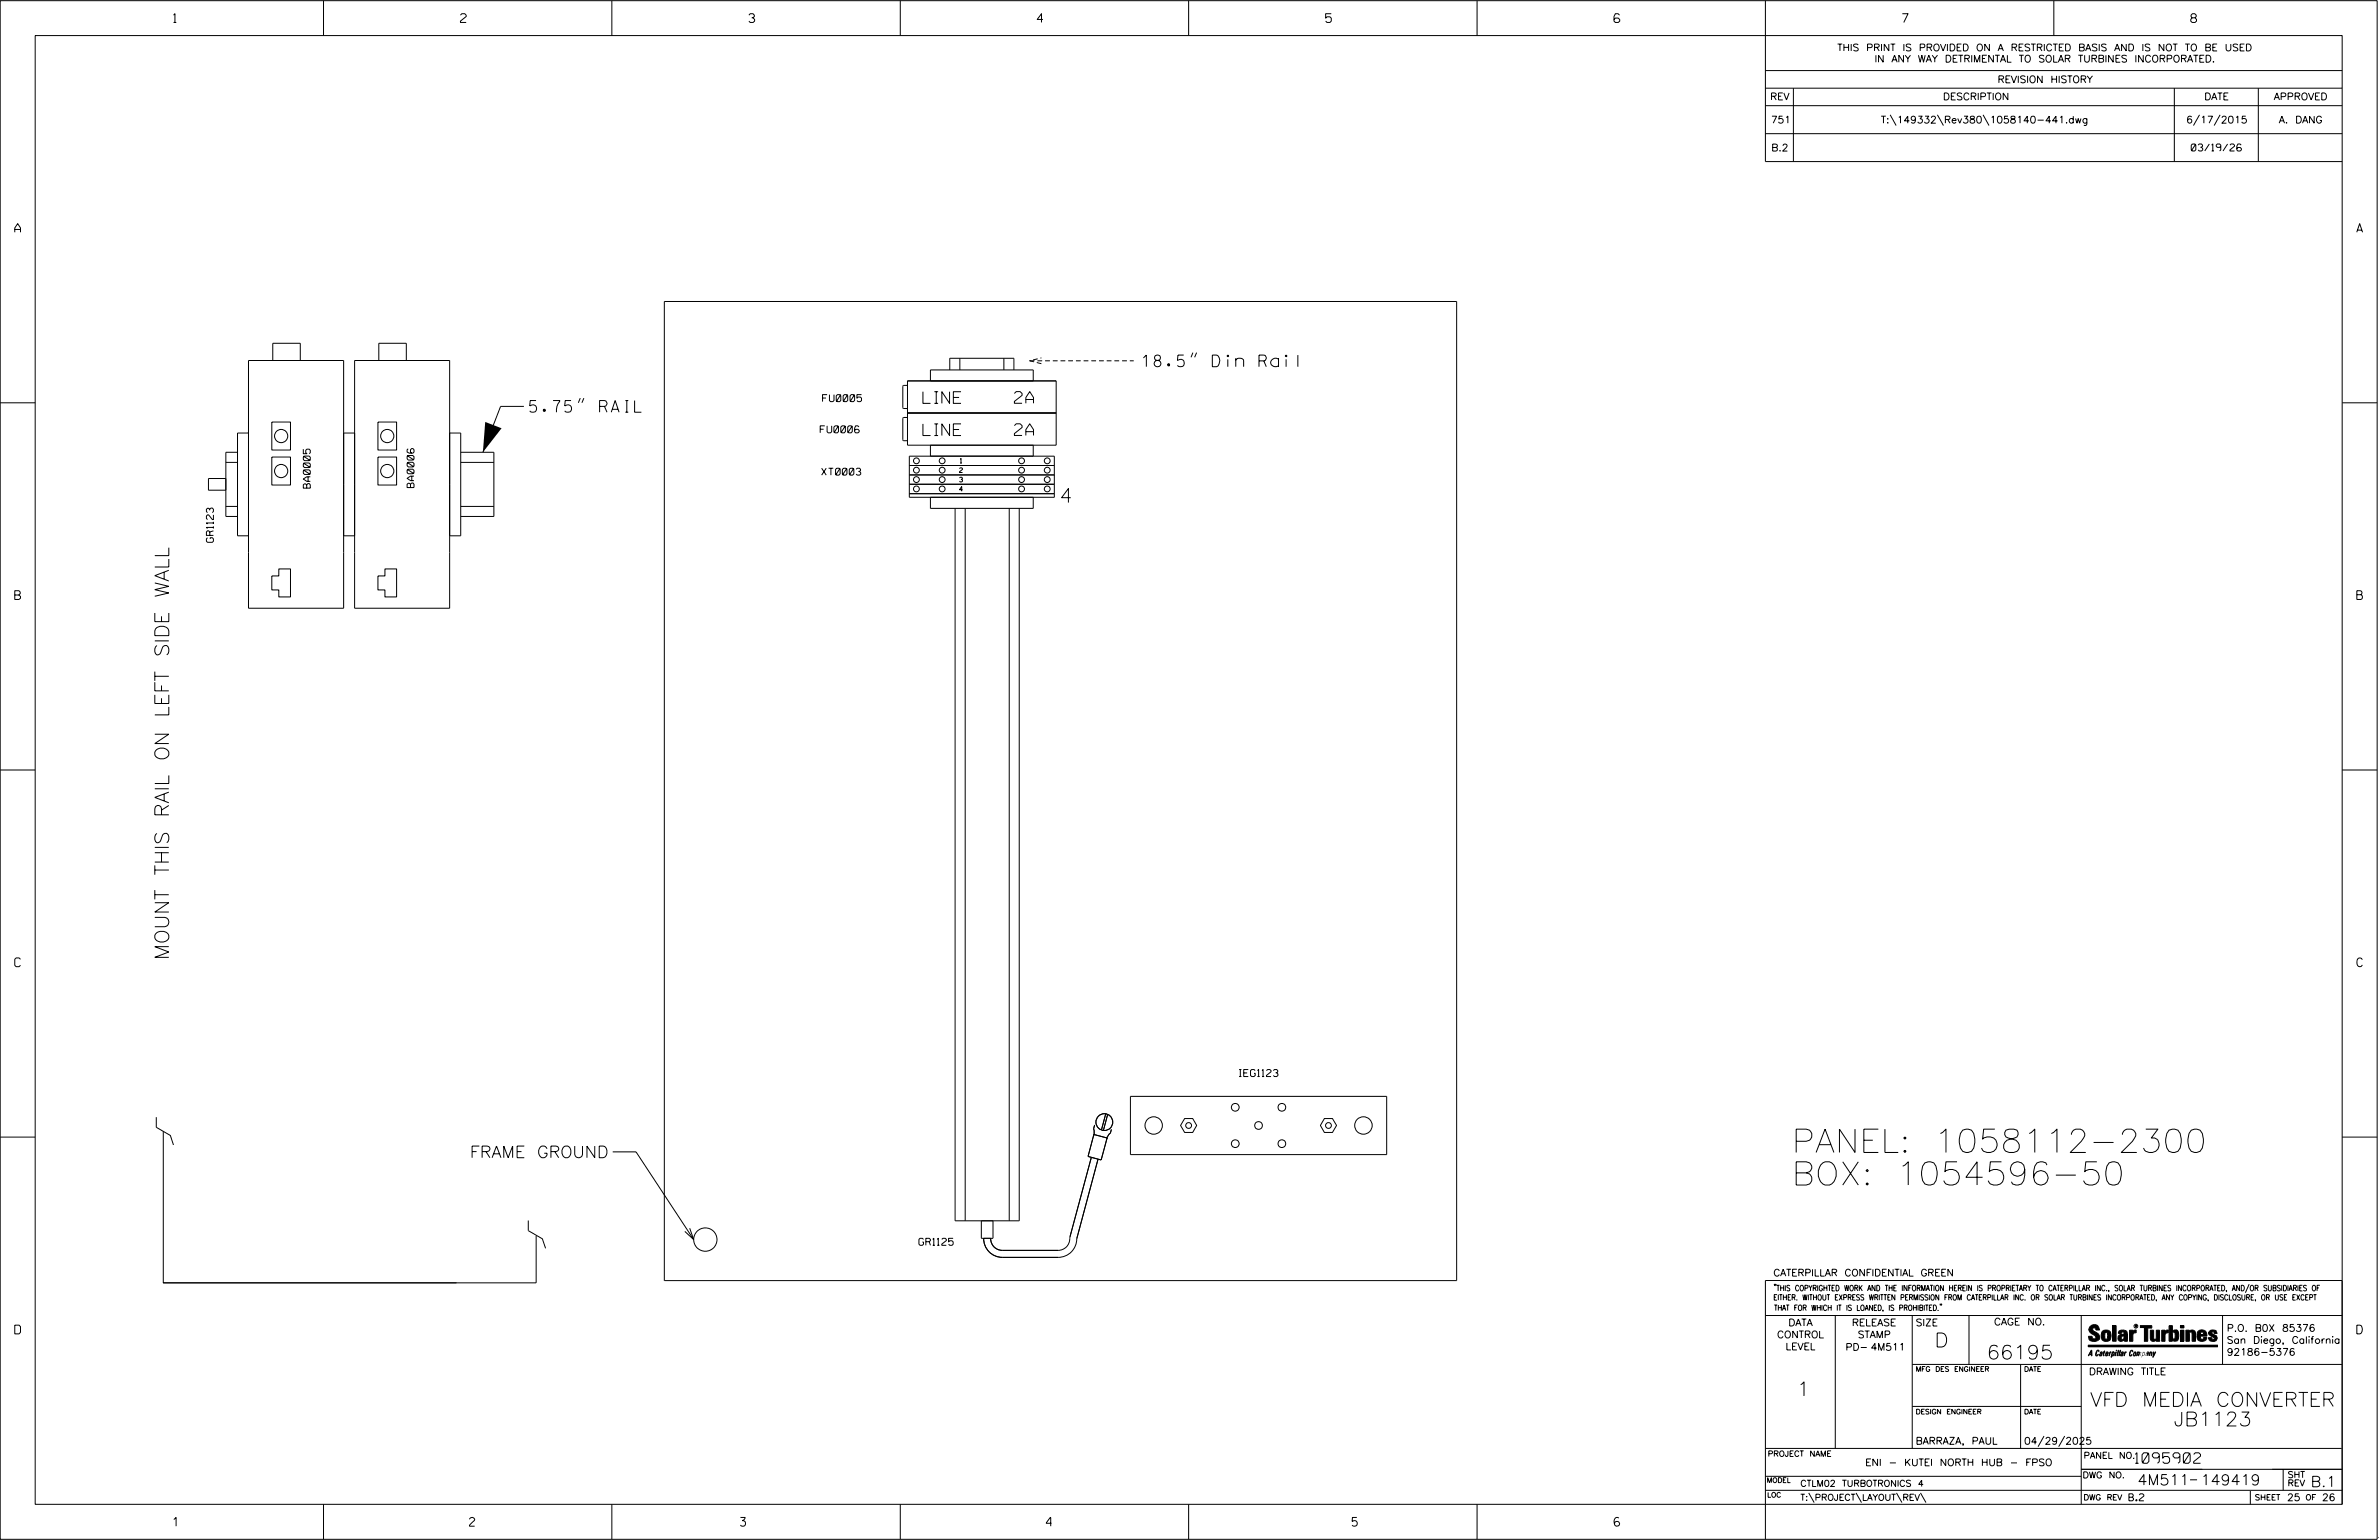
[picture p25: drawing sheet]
<svg xmlns="http://www.w3.org/2000/svg" width="864mm" height="559mm" viewBox="0 0 864 559" stroke-linecap="round" stroke-linejoin="round" font-family="sans-serif">
<defs><g id="words">
<g font-size="8.5">
<text x="650.4" y="418.2">PANEL: 1058112-2300</text>
<text x="650.4" y="430">BOX: 1054596-50</text>
</g>
<g font-size="5.1">
<text x="385.4" y="182.4">4</text>
<text x="61.3" y="348.3" transform="rotate(-90 61.3 348.3)">MOUNT THIS RAIL ON LEFT SIDE WALL</text>
<text x="702.3" y="488.8">D</text>
<text x="721.2" y="493.2">66195</text>
<text x="652.2" y="506.5">1</text>
<text x="758.8" y="510.3">VFD MEDIA CONVERTER</text>
<text x="789.1" y="517.4">JB1123</text>
</g>
<g font-size="4.2">
<text x="414.7" y="133.1">18.5&quot; Din Rail</text>
<text x="192.3" y="149.6">5.75&quot; RAIL</text>
<text x="335" y="146.4">LINE</text>
<text x="368.2" y="146.3">2A</text>
<text x="335" y="158">LINE</text>
<text x="368.2" y="158">2A</text>
<text x="170.6" y="420.1">FRAME GROUND</text>
</g>
<g font-size="3.8">
<text x="775.1" y="531">1095902</text>
<text x="775.9" y="538.9">4M511</text>
<text x="798.8" y="538.9">149419</text>
<text x="838.8" y="539.5">B.1</text>
</g>
<g font-size="3.2">
<text x="63" y="8.2">1</text>
<text x="167.2" y="8.2">2</text>
<text x="271.8" y="8.2">3</text>
<text x="376.5" y="8.2">4</text>
<text x="481.2" y="8.2">5</text>
<text x="690.6" y="8.2">7</text>
<text x="795.3" y="8.2">8</text>
<text x="5.4" y="84.3">A</text>
<text x="855.5" y="84.3">A</text>
<text x="5.4" y="217.5">B</text>
<text x="855.6" y="217.5">B</text>
<text x="5.4" y="350.8">C</text>
<text x="855.6" y="350.8">C</text>
<text x="5.4" y="484">D</text>
<text x="855.6" y="484">D</text>
<text x="62.8" y="553.8">1</text>
<text x="170.4" y="553.8">2</text>
<text x="268.8" y="553.8">3</text>
<text x="379.8" y="553.8">4</text>
<text x="490.8" y="553.8">5</text>
<text x="585.9" y="553.8">6</text>
</g>
<g font-size="2.5">
<text x="666.9" y="18.5">THIS PRINT IS PROVIDED ON A RESTRICTED BASIS AND IS NOT TO BE USED</text>
<text x="680.5" y="22.6">IN ANY WAY DETRIMENTAL TO SOLAR TURBINES INCORPORATED.</text>
<text x="725.1" y="30">REVISION HISTORY</text>
<text x="642.6" y="36.3">REV</text>
<text x="705.3" y="36.3">DESCRIPTION</text>
<text x="800.2" y="36.3">DATE</text>
<text x="825.4" y="36.3">APPROVED</text>
<text x="642.9" y="44.7">751</text>
<text x="682.8" y="44.7">T:\149332\Rev380\1058140-441.dwg</text>
<text x="793.6" y="44.7">6/17/2015</text>
<text x="827.3" y="44.7">A. DANG</text>
<text x="643" y="54.8">B.2</text>
<text x="795.4" y="54.8">03/19/26</text>
<text x="298.6" y="145.7">FU0005</text>
<text x="297.7" y="157.1">FU0006</text>
<text x="298.3" y="172.4">XT0003</text>
<text x="112.6" y="177.1" transform="rotate(-90 112.6 177.1)">BA0005</text>
<text x="150.3" y="176.9" transform="rotate(-90 150.3 176.9)">BA0006</text>
<text x="77.5" y="196.8" transform="rotate(-90 77.5 196.8)">GR1123</text>
<text x="449.8" y="390.6">IEG1123</text>
<text x="333.6" y="451.9">GR1125</text>
<text x="643.8" y="463">CATERPILLAR CONFIDENTIAL GREEN</text>
<text x="645.1" y="485.5">CONTROL</text>
<text x="649.2" y="481.1">DATA</text>
<text x="672.3" y="481.1">RELEASE</text>
<text x="674.4" y="485.5">STAMP</text>
<text x="695.4" y="481.1">SIZE</text>
<text x="723.8" y="480.8">CAGE NO.</text>
<text x="808.4" y="483.1">P.O. B0X 85376</text>
<text x="648.2" y="489.8">LEVEL</text>
<text x="669.9" y="490">PD- 4M511</text>
<text x="808.4" y="487.5">San Diego, California</text>
<text x="808.4" y="491.8">92186-5376</text>
<text x="758.3" y="498.9">DRAWING TITLE</text>
<text x="695.4" y="524.1">BARRAZA, PAUL</text>
<text x="734.8" y="524.1">04/29/2025</text>
<text x="677.1" y="531.9">ENI - KUTEI NORTH HUB - FPSO</text>
<text x="772.8" y="544.6">B.2</text>
<text x="830.2" y="544.6">25</text>
<text x="842.9" y="544.6">26</text>
</g>
<g font-size="2.3">
<text x="756.4" y="529.2">PANEL NO.</text>
<text x="653.5" y="539.4">CTLM02 TURBOTRONICS 4</text>
<text x="756" y="536.3">DWG NO.</text>
<text x="830.4" y="539.3">REV</text>
<text x="830.4" y="536.2">SHT</text>
<text x="653.5" y="544.5">T:\PROJECT\LAYOUT\REV\</text>
</g>
<g font-size="2">
<text x="643.8" y="468.4">&quot;THIS COPYRIGHTED WORK AND THE INFORMATION HEREIN IS PROPRIETARY TO CATERPILLAR INC., SOLAR TURBINES INCORPORATED, AND/OR SUBSIDIARIES OF</text>
<text x="643.8" y="471.8">EITHER. WITHOUT EXPRESS WRITTEN PERMISSION FROM CATERPILLAR INC. OR SOLAR TURBINES INCORPORATED, ANY COPYING, DISCLOSURE, OR USE EXCEPT</text>
<text x="644" y="475.6">THAT FOR WHICH IT IS LOANED, IS PROHIBITED.&quot;</text>
<text x="641.7" y="528.5">PROJECT NAME</text>
<text x="756.3" y="544.3">DWG REV</text>
<text x="818.5" y="544.3">SHEET</text>
<text x="836.9" y="544.3">OF</text>
</g>
<g font-size="1.8">
<text x="695.4" y="497.6">MFG DES ENGINEER</text>
<text x="734.8" y="497.6">DATE</text>
<text x="695.4" y="513.1">DESIGN ENGINEER</text>
<text x="734.8" y="513.1">DATE</text>
<text x="641.3" y="538">MODEL</text>
<text x="641.5" y="543.3">LOC</text>
</g>
<g font-size="1.7">
<text x="348.3" y="171.5">2</text>
<text x="348.6" y="168.1">1</text>
<text x="348.3" y="174.9">3</text>
<text x="348.3" y="178.3">4</text>
</g>
<text font-size=".9" x="775.1" y="481.7">R</text>
</g></defs>
<g fill="none" stroke="#000" stroke-width=".36">
<path d="M.1 .2h862.8v558.4h-862.8zM12.8 12.9h837.4v533h-837.4zM117.4 .2v12.7M222.1 .2v12.7M326.8 .2v12.7M431.5 .2v12.7M536.2 .2v12.7M587.9 5.5l-.5-.5h-1l-.5 1v1.7l.5 .4h1l.6-.4v-.6l-.6-.5h-1l-.5 .5M640.9 .2v58.4h209.3M745.6 .2v12.7M640.9 25.6h209.3M640.9 32h209.3"/>
<path d="M640.9 38.3h209.3M651 32v26.6M789.3 32v26.6M819.8 32v26.6M640.9 48.5h209.3M686.2 41.7l2.1 3.8M703.3 41.7l2.2 3.8M719.9 41.7l2.1 3.8M798.4 41.7l-2.1 3.8M805.9 41.7l-2.1 3.8M99 130.8v-6.2h10v6.2M137.5 130.8v-6.2h10v6.2"/>
<path d="M329.4 139.8h-1.3l-.4 .4v7.7l.4 .3h1.3M329.4 138.2h54v23.3h-54zM344.8 134.2v-4.2h23.3v4.2M348.4 130v4.2M364.4 130v4.2M375.1 138.2v-4h-37.4v4M433 128l-.6 1.6M434.4 128l-.7 1.6M.1 146.2h12.7M98.7 153.1h6.7v10.2h-6.7zM137.2 153.1h6.8v10.2h-6.8zM190.2 147.5h-8.5l-6.4 16.6"/>
<path d="M210.6 144.5l-.7 1.7M211.9 144.5l-.7 1.7M329.4 151.5h-1.3l-.4 .3v7.8l.4 .3h1.3M329.4 149.9h54M850.2 146.2h12.7M82 167.8h4.2M82 173.6h-6.3v4.3h6.3M86.2 164.1h-4.2v23.3h4.2M90.2 175.8v-45h34.5v45M98.7 165.8h6.7v10.2h-6.7zM128.7 175.8v-45h34.5v45M137.2 165.8h6.8v10.2h-6.8z"/>
<path d="M167.3 164.1h12v23.3h-12M167.3 167.8h12M330.1 165.5h52.6v14.9h-52.6zM330.1 172.3h52.6M330.1 168.9h52.6M330.1 175.7h52.6M330.1 179.1h52.6M337.7 161.5v4M375.1 161.5v4M82 183.8h4.2M90.2 194.4h-4v-37.3h4v63.6h34.5v-63.6h4v63.6h34.5v-63.6h4.1v37.3h-4.1M124.7 194.4h4"/>
<path d="M167.3 183.8h12M346.7 184.5v258.5h23.3v-258.5M350.4 184.5v258.5M366.4 184.5v258.5M375.1 180.4v4.1h-37.4v-4.1M101.2 206.4h4.2v10.2h-4.2v-2.5h-2.5v-5.1h2.5zM139.7 206.4h4.3v10.2h-4.3v-2.5h-2.5v-5.1h2.5zM.1 279.4h12.7M850.2 279.4h12.7M410.4 397.8h93v21.2h-93zM.1 412.6h12.7M56.7 405.4v3.6l5.1 3 1.2 3.5"/>
<path d="M59.3 410.5v55h106.4M222.4 418h8.5l20.9 31.8M396.2 419.9l-7.8 28.9a4.4 4.4 0 0 1-4.3 4.9h-20.2a4.2 4.2 0 0 1-4.3-4.4M397.1 411.7l4.8 1.2-2.2 8-4.7-1.3zM397.4 408.2l-.4 1.4 .2 .9-.2 1.5M401.4 404.2l-1.6 5.8M402.1 404.4l-1.6 5.8M403.4 409.8l-.3 1.4-.7 .7-.6 1.3M430 405.9h3l1.4 2.5-1.4 2.5h-3l-1.4-2.5zM480.8 405.9h2.9l1.5 2.5-1.5 2.5h-2.9l-1.5-2.5zM850.2 412.6h12.7M398.6 420.6l-7.7 28.9a6.7 6.7 0 0 1-6.8 6.7h-20.2a6.8 6.8 0 0 1-6.8-6.9"/>
<path d="M191.8 442.9v3.6l5.1 3 1.1 3.5M194.6 448.4v17.1h-135.3M250.4 445.7l1.4 4.1-3.2-3M356.2 443v6.3h4.3v-6.3M241.2 464.7h287.6v-355.3h-287.6v355.3M640.9 477.3h209.3M644.2 466.1l-.1 .4M644.7 466.1l-.2 .4M666.2 477.3v48.3M694.2 477.3v48.3M704.4 473.3l-.1 .4M704.8 473.3l-.1 .4"/>
<path d="M714.8 477.3v17.8M755.5 477.3v68.6M806.8 477.3v17.8M816.5 466l-1.4 3.1M850.2 464.6h-209.3v94M850.2 464.8v81.1M694.2 495.1h156M733.5 495.1v30.5M758.6 481.4a2.02 2.02 0 0 1 3.1-.1l.5 1.3h-1.3l-.2-.6-.4-.2-.6 .1-.1 .4 .4 .7a2.46 2.46 0 0 1 2.2 2.9 2.83 2.83 0 0 1-3.8 .3l-.3-1.3h1.3l.2 .7 .6 .3 .5-.2 .2-.5-.4-.6-1.9-1.2-.4-.9zM759.2 491.3h-.7l.7-1.2v1.9h.2l-.1-2.1-1.3 2.1 .5-.5h.7M761.3 490l.3-.2 .4 .3-.1 .3-.3-.4-.4 .3-.3 1.6h.4l.4-.5-.3 .6-.4 .1-.3-.4zM762.6 490.6l.5-.1-.1 1.4h-.9a.74 .74 0 0 1 .9-.8l-.3 .7-.5 .1 .2-.5 .6-.2v-.5l-.7 .2z"/>
<path d="M763 483.2a2.17 2.17 0 0 1 3.1 0l.3 1.4-.3 1.5a2.17 2.17 0 0 1-3.1 0l-.3-1.5zM763.6 490.5l.4-.4 .2 .6h-.3l-.3 .9 .2 .4-.3-.1zM764.1 483.7l.5-.4 .4 .3v2.2l-.4 .2-.5-.2zM764.6 491.1l.6 .2v-.7l-.4-.1-.4 .6-.1 .8h.6M764.6 491.1l-.1 .8h.4M764.6 482.6v.8M764.8 490.7l.4 .1v.3h-.6zM765 491.5l-.1 .4zM766 490.5l-.5 1.5zM766 490.8l.4-.3-.4 .4M766.9 481h1.3v5.7h-1.3zM767 490.8l.5 .1-.3 .8-.4 .2z"/>
<path d="M767.3 490.5h-.5l-.5 2M767.3 490.5a.8 .8 0 0 1 .2 1 .8 .8 0 0 1-.9 .4l-.1 .6M767.3 490.5l-.1 .2M768.1 490.5l-.4 1.5zM768.2 489.9h.3l-.1 .2h-.2zM769 489.9l-.5 2.1zM769.7 489.9l-.6 2.1zM770.1 491.4l.5-.3-.5 .8zM770.4 491.9h.1M770.6 491.1l.1-.4-.7 .2 .1-.3 .6-.1 .2 .3-.5 1.1M770.6 491.1a.74 .74 0 0 0-.8 .8h.6M771 484.8h-.7l-.3 .6 .4 .7 .5-.3 .1-2.4h-.8l-.1 .4h-1.2a1.71 1.71 0 0 1 1.8-1.3 1.71 1.71 0 0 1 1.6 1.4v2.8h-1.1l-.1-.6"/>
<path d="M771 484.2l-1.5 .1a1.41 1.41 0 0 0 0 2.4l.5 .1 1.1-.7M771.2 486.1h-.1M771.4 490.5l.1 .3 .4-.3-.9 1.5zM771.5 490.8h.1M773 482.7h1.2v.5l.5-.5 .7-.1v1h-.6l-.5 .4-.1 2.7h-1.2zM773.3 490.3l.6-.4 .4 .2-.1 .4-.3-.4a1.28 1.28 0 0 0-.5 1.8l.6-.4-.1 .4-.8 .1zM774.7 490.8l.5-.3a.88 .88 0 0 1 .2 .9 .88 .88 0 0 1-.7 .7l-.2-.2zM774.8 490.9h.5l-.3 1h-.3l-.2-.2zM775.2 490.5l-.1 .2M776.8 481h4.3v.9h-1.5v4.8h-1.3M776.8 490.6l-.8 .2v-.3l-.4 1.5 .8-1.3v1.3l.3-1.2M779.3 491.1h.4"/>
<path d="M779.6 490.5h.3l-.3 1.4M779.6 490.7h.2l-.1 .4M779.7 491.1l-.1 .4M779.7 491.1l-.4 .2M780.1 492l.4-1.5 .1 .3 .3-.3 .3 .2-.3 1.3v-1.3l-.7 1.3M780.6 482.7h1.2v2.7l.1 .4 .4 .3 .4-.7v-2.7h1.2l.1 4h-1.3v-.5l-1.1 .6-.7-.3-.3-.7zM781.6 492.5l1-2-.8 1.3-.2-1.3-.2 2M784.7 482.7h1.2v.5l.5-.5 .7-.1v1h-.5l-.6 .4-.1 2.7h-1.2zM787.4 481h1.2v2a1.4 1.4 0 0 1 2.2 .2l.1 1.4-.4 1.9-1.5 .1-.4-.5v-1l.5 .9 .5-.3v-2.1l-.5-.4-.5 .7v2.8h-1.2zM791.5 482.7h1.3v4h-1.3zM791.5 481h1.3v.9h-1.3zM793.5 482.7h1.3v.4l.7-.5 1.1 .2 .4 .6v3.3h-1.2l-.3-3.4-.7 .2v3.2h-1.3z"/>
<path d="M794.8 483.1h.1M797.7 483.2a1.92 1.92 0 0 1 2.4-.5 1.92 1.92 0 0 1 1 2.1h-2.3v.8l.6 .5 .5-.3v-.5h1.2a1.83 1.83 0 0 1-2.1 1.4 1.83 1.83 0 0 1-1.5-2.1zM798.8 484.2v.6M799.1 483.4h.6l.2 .8h-1.1zM804.6 482.9a1.84 1.84 0 0 0-2.9 .8 3.3 3.3 0 0 0 2.2 1.9l-.5 .5-.4-.3-.1-.4h-1.2l.1 .6a1.92 1.92 0 0 0 2.9 .4M804.9 483.8h-1.2l-.2-.6-.5 .1-.1 .3 .1 .3 1.8 .9M805.1 488.1h-47.1v.6h47.1M694.2 510.3h61.3M640.9 525.6h209.2M640.9 535.7h114.6M742 521.1l-2.2 3.8M749.5 521.1l-2.2 3.8"/>
<path d="M755.5 533.2h94.7M795 537h2.6M828.8 533.2v7.6M117.4 545.9v12.7M222.1 545.9v12.7M326.8 545.9v12.7M431.5 545.9v12.7M536.2 545.9v12.7M640.9 540.8h209.3M656.6 541.7l2 3.5M673.8 541.7l1.9 3.5M688.4 541.7l2 3.5"/>
<path d="M697.2 541.7l1.9 3.5M816.9 541v4.9M863.5 558h.1"/>
<circle cx="102.1" cy="158.2" r="2.39"/>
<circle cx="140.6" cy="158.2" r="2.4"/>
<circle cx="102.1" cy="170.9" r="2.39"/>
<circle cx="140.6" cy="170.9" r="2.4"/>
<circle cx="332.7" cy="167.2" r="1.06"/>
<circle cx="332.7" cy="177.4" r="1.06"/>
<circle cx="332.7" cy="170.6" r="1.06"/>
<circle cx="332.7" cy="174" r="1.06"/>
<circle cx="342" cy="167.2" r="1.06"/>
<circle cx="342" cy="170.6" r="1.06"/>
<circle cx="342" cy="177.4" r="1.06"/>
<circle cx="342" cy="174" r="1.06"/>
<circle cx="370.8" cy="167.2" r="1.06"/>
<circle cx="370.8" cy="177.4" r="1.06"/>
<circle cx="370.8" cy="170.6" r="1.06"/>
<circle cx="370.8" cy="174" r="1.06"/>
<circle cx="380.2" cy="167.2" r="1.06"/>
<circle cx="380.2" cy="170.6" r="1.06"/>
<circle cx="380.2" cy="177.4" r="1.06"/>
<circle cx="380.2" cy="174" r="1.05"/>
<circle cx="400.9" cy="407.2" r="3"/>
<circle cx="418.8" cy="408.4" r="3.2"/>
<circle cx="431.5" cy="408.4" r="1.05"/>
<circle cx="448.4" cy="415" r="1.41"/>
<circle cx="448.4" cy="401.8" r="1.41"/>
<circle cx="456.9" cy="408.4" r="1.4"/>
<circle cx="465.3" cy="415" r="1.4"/>
<circle cx="465.3" cy="401.8" r="1.4"/>
<circle cx="482.3" cy="408.4" r="1.05"/>
<circle cx="494.9" cy="408.4" r="3.2"/>
<circle cx="256" cy="449.8" r="4.2"/>
<circle cx="775.4" cy="481.2" r=".69"/>
</g>
<g fill="#000">
<path d="M176.1 153.1l6 2.3-6.8 8.7zM768.1 490.5l-.4 1.5zM768.2 489.9h.3l-.1 .2h-.2zM769 489.9l-.5 2.1zM769.7 489.9l-.6 2.1zM791.5 481h1.3v.9h-1.3zM791.5 482.7h1.3v4h-1.3zM758 488.1h47.1v.6h-47.1z"/>
<path d="M759.2 489.9l-1.2 2.1 .5-.5h.7v.5h.2zM759.2 490.1v1.2h-.7z" fill-rule="evenodd"/>
<path d="M758.6 481.4a2.02 2.02 0 0 1 3.1-.1l.5 1.3h-1.3l-.2-.6-.4-.2-.6 .1-.1 .4 .4 .7a2.46 2.46 0 0 1 2.2 2.9 2.83 2.83 0 0 1-3.8 .3l-.3-1.3h1.3l.2 .7 .6 .3 .5-.2 .2-.5-.4-.6-1.9-1.2-.4-.9z" fill-rule="evenodd"/>
<path d="M761.3 490l.3-.2 .4 .3-.1 .3-.3-.4-.4 .3-.3 1.6h.4l.4-.5-.3 .6-.4 .1-.3-.4z" fill-rule="evenodd"/>
<path d="M762.6 490.6l.5-.1-.1 1.4h-.9a.74 .74 0 0 1 .9-.8l-.6 .3-.2 .5 .5-.1 .3-.6v-.5l-.7 .2z" fill-rule="evenodd"/>
<path d="M763.6 490.5l.4-.4 .2 .6h-.3l-.3 .9 .2 .4-.3-.1z" fill-rule="evenodd"/>
<path d="M764.8 490.5l.5 .3-.1 .5h-.6l.6-.2v-.3l-.4-.1-.3 1.2h.4l.3-.4-.6 .6-.3-.2v-.4z" fill-rule="evenodd"/>
<path d="M763 483.2a2.17 2.17 0 0 1 3.1 0l.3 1.4-.3 1.5a2.17 2.17 0 0 1-3.1 0l-.3-1.5zM764.1 483.7v2.1l.5 .2 .4-.2v-2.2l-.4-.3z" fill-rule="evenodd"/>
<path d="M766 490.5v.3l.4-.1-.4 .2-.5 1.1z" fill-rule="evenodd"/>
<path d="M766.8 490.5l-.5 2 .3-.6a.71 .71 0 0 0 .9-.5 .71 .71 0 0 0-.4-.9zM767 490.8l.5 .1-.3 .8-.4 .2z" fill-rule="evenodd"/>
<path d="M766.9 481h1.3v5.7h-1.3z" fill-rule="evenodd"/>
<path d="M770.1 490.6l.6-.1 .2 .3-.4 1.2-.5 .1-.2-.5 .3-.5h.5l-.7 .5v.3l.4-.1 .4-.9-.5-.2-.2 .2z" fill-rule="evenodd"/>
<path d="M769.4 482.8l-.5 1h1.2l.1-.4h.8v.8l-1.5 .1a1.41 1.41 0 0 0 0 2.4l.5 .1 1.1-.7 .1 .6h1.1v-2.8a1.79 1.79 0 0 0-2.4-1.2zM770.3 484.8h.7l-.1 1-.5 .3-.4-.7z" fill-rule="evenodd"/>
<path d="M771.4 490.5l.1 .3 .4-.3-.9 1.5z" fill-rule="evenodd"/>
<path d="M773 482.7h1.2v.5l.5-.5 .7-.1v1h-.6l-.5 .4-.1 2.7h-1.2z" fill-rule="evenodd"/>
<path d="M773.3 490.3l.6-.4 .4 .2-.1 .4-.3-.4a1.28 1.28 0 0 0-.5 1.8l.6-.4-.3 .5h-.6z" fill-rule="evenodd"/>
<path d="M774.7 490.8l-.2 1.1h.7a.96 .96 0 0 0 0-1.4zM774.8 490.9h.5l-.1 .6-.5 .4-.2-.2z" fill-rule="evenodd"/>
<path d="M776 490.5v.3l.4-.3 .2 .3 .7-.2-.3 1.4v-1.3l-.6 1.3v-1.3l-.8 1.3z" fill-rule="evenodd"/>
<path d="M776.8 481h4.3v.9h-1.5v4.8h-1.3v-4.8h-1.5z" fill-rule="evenodd"/>
<path d="M777.9 490.5l-.5 2 .3-.6a.71 .71 0 0 0 .9-.5 .71 .71 0 0 0-.4-.9zM778.1 490.8l.3-.1 .1 .4-.5 .8-.2-.5z" fill-rule="evenodd"/>
<path d="M779.3 490.6l.6-.1-.3 1.5-.7-.1a.67 .67 0 0 1 .8-.8l-.6 .3-.1 .5 .4-.1 .4-.9-.4-.2-.3 .2z" fill-rule="evenodd"/>
<path d="M780.5 490.5l.1 .3 .3-.3 .3 .2-.3 1.3v-1.3l-.8 1.3z" fill-rule="evenodd"/>
<path d="M780.6 482.7h1.2v2.7l.1 .4 .4 .3 .4-.7v-2.7h1.2l.1 4h-1.3v-.5l-1.1 .6-.7-.3-.3-.7z" fill-rule="evenodd"/>
<path d="M781.6 490.5l.2 1.3 .8-1.3-1.2 2z" fill-rule="evenodd"/>
<path d="M784.7 482.7h1.2v.5l.5-.5 .7-.1v1h-.5l-.6 .4-.1 2.7h-1.2z" fill-rule="evenodd"/>
<path d="M787.4 481h1.2v2a1.4 1.4 0 0 1 2.2 .2l.1 1.4-.4 1.9-1.5 .1-.4-.5v-1l.5 .9 .5-.3v-2.1l-.5-.4-.5 .7v2.8h-1.2z" fill-rule="evenodd"/>
<path d="M793.5 482.7h1.3v.4a1.29 1.29 0 0 1 2.2 .3v3.3h-1.2l-.3-3.4-.7 .2v3.2h-1.3z" fill-rule="evenodd"/>
<path d="M797.7 483.2a1.92 1.92 0 0 1 2.4-.5 1.92 1.92 0 0 1 1 2.1h-2.3v.8l.6 .5 .5-.3v-.5h1.2a1.83 1.83 0 0 1-2.1 1.4 1.83 1.83 0 0 1-1.5-2.1zM799.1 483.4l-.3 .8h1.1l-.2-.8z" fill-rule="evenodd"/>
<path d="M801.9 483.2a1.94 1.94 0 0 1 3 .1v.5h-1.2l-.2-.6-.5 .1-.1 .3 .1 .3 1.8 .9a1.2 1.2 0 0 1 .1 1.3 1.2 1.2 0 0 1-1.2 .7l-1.6-.4-.4-1h1.2l.1 .4 .4 .3 .5-.5a3.3 3.3 0 0 1-2.2-1.9z" fill-rule="evenodd"/>
<circle cx="761.4" cy="492" r=".07"/>
<circle cx="762.2" cy="485.1" r=".07"/>
<circle cx="769.3" cy="492" r=".07"/>
<circle cx="773.1" cy="486.7" r=".07"/>
<circle cx="791.5" cy="486.7" r=".07"/>
<circle cx="791.5" cy="481" r=".07"/>
<circle cx="794.8" cy="486.7" r=".07"/>
</g>
<path d="M373.8 130.9h37.8M378 132l-4.2-1.1 4.2-1" fill="none" stroke="#000" stroke-width=".36" stroke-dasharray="1.7 1.1" stroke-linecap="butt"/>
<use href="#words"/>
</svg>
